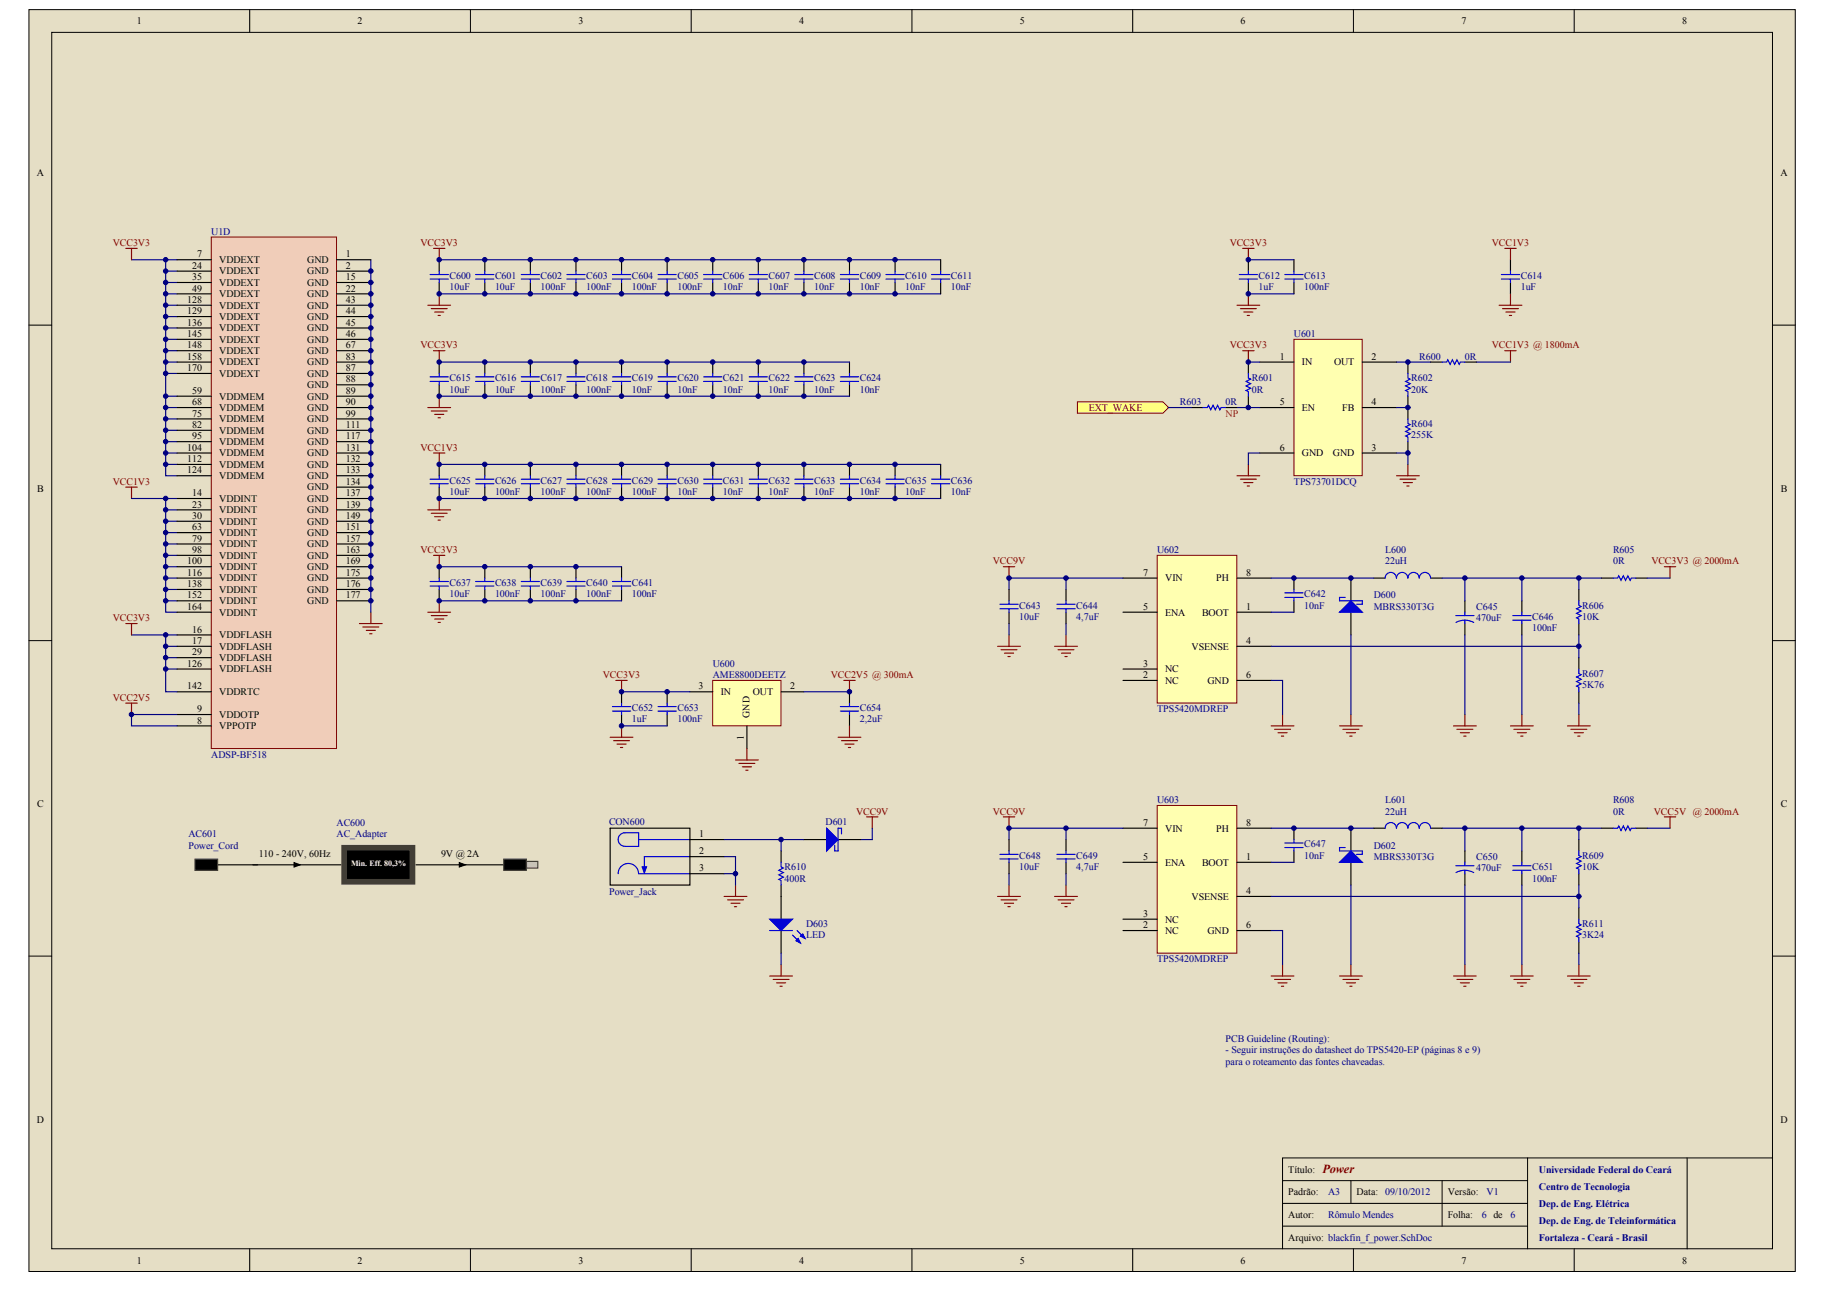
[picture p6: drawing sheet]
<svg xmlns="http://www.w3.org/2000/svg" width="287mm" height="202mm" viewBox="0 0 287 202" stroke-linecap="round" stroke-linejoin="round" font-family="sans-serif">
<defs><g id="words">
<text font-size="1.9" fill="#800000" x="207.5" y="183.9">Power</text>
<g font-size="1.6">
<text x="21.5" y="3.8">1</text>
<text x="56.1" y="3.8">2</text>
<text x="90.7" y="3.8">3</text>
<text x="125.4" y="3.8">4</text>
<text x="160" y="3.8">5</text>
<text x="194.6" y="3.8">6</text>
<text x="229.3" y="3.8">7</text>
<text x="263.9" y="3.8">8</text>
<text x="5.8" y="27.6">A</text>
<text x="279.3" y="27.6">A</text>
<text x="30.9" y="40.4">7</text>
<text x="34.4" y="41.3">VDDEXT</text>
<text x="48.2" y="41.3">GND</text>
<text x="54.2" y="40.4">1</text>
<text x="29.4" y="47.5">128</text>
<text x="30.2" y="42.2">24</text>
<text x="30.2" y="43.9">35</text>
<text x="30.2" y="45.7">49</text>
<text x="34.4" y="43">VDDEXT</text>
<text x="34.4" y="44.8">VDDEXT</text>
<text x="34.4" y="46.6">VDDEXT</text>
<text x="48.2" y="43">GND</text>
<text x="48.2" y="44.8">GND</text>
<text x="48.2" y="46.6">GND</text>
<text x="54.2" y="42.2">2</text>
<text x="54.2" y="43.9">15</text>
<text x="54.2" y="45.7">22</text>
<text x="54.2" y="47.5">43</text>
<text x="29.4" y="49.3">129</text>
<text x="29.4" y="51.1">136</text>
<text x="29.4" y="52.8">145</text>
<text x="34.4" y="48.4">VDDEXT</text>
<text x="34.4" y="50.2">VDDEXT</text>
<text x="34.4" y="52">VDDEXT</text>
<text x="34.4" y="53.7">VDDEXT</text>
<text x="48.2" y="48.4">GND</text>
<text x="48.2" y="50.2">GND</text>
<text x="48.2" y="52">GND</text>
<text x="48.2" y="53.7">GND</text>
<text x="54.2" y="49.3">44</text>
<text x="54.2" y="51.1">45</text>
<text x="54.2" y="52.8">46</text>
<text x="29.4" y="54.6">148</text>
<text x="29.4" y="56.4">158</text>
<text x="29.4" y="58.2">170</text>
<text x="34.4" y="55.5">VDDEXT</text>
<text x="34.4" y="57.3">VDDEXT</text>
<text x="34.4" y="59.1">VDDEXT</text>
<text x="48.2" y="55.5">GND</text>
<text x="48.2" y="57.3">GND</text>
<text x="48.2" y="59.1">GND</text>
<text x="54.2" y="54.6">67</text>
<text x="54.2" y="56.4">83</text>
<text x="54.2" y="58.2">87</text>
<text x="54.2" y="60">88</text>
<text x="200.8" y="56.4">1</text>
<text x="204.3" y="57.3">IN</text>
<text x="209.3" y="57.3">OUT</text>
<text x="215.2" y="56.4">2</text>
<text x="30.2" y="61.8">59</text>
<text x="30.2" y="63.5">68</text>
<text x="30.2" y="65.3">75</text>
<text x="34.4" y="62.7">VDDMEM</text>
<text x="34.4" y="64.4">VDDMEM</text>
<text x="48.2" y="60.9">GND</text>
<text x="48.2" y="62.7">GND</text>
<text x="48.2" y="64.4">GND</text>
<text x="54.2" y="61.8">89</text>
<text x="54.2" y="63.5">90</text>
<text x="54.2" y="65.3">99</text>
<text x="200.8" y="63.5">5</text>
<text x="204.3" y="64.4">EN</text>
<text x="210.6" y="64.4">FB</text>
<text x="215.2" y="63.5">4</text>
<text x="29.4" y="70.7">104</text>
<text x="30.2" y="67.1">82</text>
<text x="30.2" y="68.9">95</text>
<text x="34.4" y="66.2">VDDMEM</text>
<text x="34.4" y="68">VDDMEM</text>
<text x="34.4" y="69.8">VDDMEM</text>
<text x="34.4" y="71.6">VDDMEM</text>
<text x="48.2" y="66.2">GND</text>
<text x="48.2" y="68">GND</text>
<text x="48.2" y="71.6">GND</text>
<text x="48.2" y="69.8">GND</text>
<text x="54.2" y="67.1">111</text>
<text x="54.2" y="70.7">131</text>
<text x="54.2" y="68.9">117</text>
<text x="200.8" y="70.7">6</text>
<text x="204.3" y="71.6">GND</text>
<text x="209.1" y="71.6">GND</text>
<text x="215.2" y="70.7">3</text>
<text x="5.8" y="77.1">B</text>
<text x="29.4" y="72.5">112</text>
<text x="29.4" y="74.2">124</text>
<text x="30.2" y="77.8">14</text>
<text x="34.4" y="73.4">VDDMEM</text>
<text x="34.4" y="75.1">VDDMEM</text>
<text x="48.2" y="73.4">GND</text>
<text x="48.2" y="75.1">GND</text>
<text x="48.2" y="76.9">GND</text>
<text x="54.2" y="72.5">132</text>
<text x="54.2" y="74.2">133</text>
<text x="54.2" y="76">134</text>
<text x="54.2" y="77.8">137</text>
<text x="279.4" y="77.1">B</text>
<text x="30.2" y="79.6">23</text>
<text x="30.2" y="81.4">30</text>
<text x="30.2" y="83.2">63</text>
<text x="34.4" y="78.7">VDDINT</text>
<text x="34.4" y="80.5">VDDINT</text>
<text x="34.4" y="82.3">VDDINT</text>
<text x="48.2" y="78.7">GND</text>
<text x="48.2" y="80.5">GND</text>
<text x="48.2" y="82.3">GND</text>
<text x="54.2" y="79.6">139</text>
<text x="54.2" y="81.4">149</text>
<text x="54.2" y="83.2">151</text>
<text x="29.4" y="88.5">100</text>
<text x="30.2" y="84.9">79</text>
<text x="30.2" y="86.7">98</text>
<text x="34.4" y="84">VDDINT</text>
<text x="34.4" y="85.8">VDDINT</text>
<text x="34.4" y="87.6">VDDINT</text>
<text x="34.4" y="89.4">VDDINT</text>
<text x="48.2" y="84">GND</text>
<text x="48.2" y="85.8">GND</text>
<text x="48.2" y="87.6">GND</text>
<text x="48.2" y="89.4">GND</text>
<text x="54.2" y="84.9">157</text>
<text x="54.2" y="86.7">163</text>
<text x="54.2" y="88.5">169</text>
<text x="29.4" y="90.3">116</text>
<text x="29.4" y="92.1">138</text>
<text x="29.4" y="93.9">152</text>
<text x="29.4" y="95.6">164</text>
<text x="34.4" y="91.2">VDDINT</text>
<text x="34.4" y="93">VDDINT</text>
<text x="34.4" y="94.7">VDDINT</text>
<text x="48.2" y="91.2">GND</text>
<text x="48.2" y="93">GND</text>
<text x="48.2" y="94.7">GND</text>
<text x="54.2" y="90.3">175</text>
<text x="54.2" y="92.1">176</text>
<text x="54.2" y="93.9">177</text>
<text x="179.3" y="90.3">7</text>
<text x="179.3" y="95.6">5</text>
<text x="182.8" y="91.2">VIN</text>
<text x="190.8" y="91.2">PH</text>
<text x="195.5" y="95.6">1</text>
<text x="195.5" y="90.3">8</text>
<text x="30.2" y="99.2">16</text>
<text x="30.2" y="101">17</text>
<text x="34.4" y="96.5">VDDINT</text>
<text x="34.4" y="100.1">VDDFLASH</text>
<text x="34.4" y="101.9">VDDFLASH</text>
<text x="182.8" y="96.5">ENA</text>
<text x="187" y="101.9">VSENSE</text>
<text x="188.6" y="96.5">BOOT</text>
<text x="195.5" y="101">4</text>
<text x="29.4" y="104.6">126</text>
<text x="30.2" y="102.8">29</text>
<text x="34.4" y="103.7">VDDFLASH</text>
<text x="34.4" y="105.4">VDDFLASH</text>
<text x="179.3" y="104.6">3</text>
<text x="179.3" y="106.3">2</text>
<text x="182.8" y="105.4">NC</text>
<text x="182.8" y="107.2">NC</text>
<text x="189.5" y="107.2">GND</text>
<text x="195.5" y="106.3">6</text>
<text x="29.4" y="108.1">142</text>
<text x="30.9" y="113.5">8</text>
<text x="30.9" y="111.7">9</text>
<text x="34.4" y="109">VDDRTC</text>
<text x="34.4" y="112.6">VDDOTP</text>
<text x="109.6" y="108.1">3</text>
<text x="113.1" y="109">IN</text>
<text x="117.6" y="112.6" transform="rotate(-90 117.6 112.6)">GND</text>
<text x="118.1" y="109">OUT</text>
<text x="124" y="108.1">2</text>
<text x="34.4" y="114.4">VPPOTP</text>
<text x="116.7" y="116.1" transform="rotate(-90 116.7 116.1)">1</text>
<text x="5.8" y="126.6">C</text>
<text x="109.7" y="131.3">1</text>
<text x="179.3" y="129.5">7</text>
<text x="182.8" y="130.4">VIN</text>
<text x="190.8" y="130.4">PH</text>
<text x="195.5" y="129.5">8</text>
<text x="279.4" y="126.6">C</text>
<text x="40.6" y="134.4">110 - 240V, 60Hz</text>
<text x="69.2" y="134.4">9V @ 2A</text>
<text x="109.7" y="134">2</text>
<text x="109.7" y="136.6">3</text>
<text x="179.3" y="134.9">5</text>
<text x="182.8" y="135.8">ENA</text>
<text x="188.6" y="135.8">BOOT</text>
<text x="195.5" y="134.9">1</text>
<text x="179.3" y="143.8">3</text>
<text x="187" y="141.1">VSENSE</text>
<text x="195.5" y="140.2">4</text>
<text x="179.3" y="145.6">2</text>
<text x="182.8" y="144.7">NC</text>
<text x="182.8" y="146.5">NC</text>
<text x="189.5" y="146.5">GND</text>
<text x="195.5" y="145.6">6</text>
<text x="5.8" y="176.1">D</text>
<text x="279.3" y="176.1">D</text>
<text x="202.1" y="183.9">Título:</text>
<text x="202.1" y="187.5">Padrão:</text>
<text x="202.1" y="191">Autor:</text>
<text x="212.9" y="187.5">Data: 09/10/2012</text>
<text x="227.2" y="187.5">Versão:</text>
<text x="227.2" y="191">Folha:</text>
<text x="202.1" y="194.6">Arquivo: blackfin_f_power.SchDoc</text>
<text x="21.5" y="198.2">1</text>
<text x="56.1" y="198.2">2</text>
<text x="90.7" y="198.2">3</text>
<text x="125.4" y="198.2">4</text>
<text x="160" y="198.2">5</text>
<text x="194.6" y="198.2">6</text>
<text x="229.3" y="198.2">7</text>
<text x="263.9" y="198.2">8</text>
</g>
<g font-size="1.6" fill="#800000">
<text x="17.7" y="38.6">VCC3V3</text>
<text x="66" y="38.6">VCC3V3</text>
<text x="192.9" y="38.6">VCC3V3</text>
<text x="234.1" y="38.6">VCC1V3</text>
<text x="66" y="54.6">VCC3V3</text>
<text x="192.9" y="54.6">VCC3V3</text>
<text x="234.1" y="54.6">VCC1V3 @ 1800mA</text>
<text x="170.8" y="64.4">EXT_WAKE</text>
<text x="66" y="70.7">VCC1V3</text>
<text x="17.7" y="76">VCC1V3</text>
<text x="66" y="86.7">VCC3V3</text>
<text x="155.8" y="88.5">VCC9V</text>
<text x="259.1" y="88.5">VCC3V3 @ 2000mA</text>
<text x="17.7" y="97.4">VCC3V3</text>
<text x="94.6" y="106.3">VCC3V3</text>
<text x="130.3" y="106.3">VCC2V5 @ 300mA</text>
<text x="17.7" y="109.9">VCC2V5</text>
<text x="134.3" y="127.7">VCC9V</text>
<text x="155.8" y="127.7">VCC9V</text>
<text x="259.5" y="127.7">VCC5V @ 2000mA</text>
</g>
<g font-size="1.6" fill="#000080">
<text x="33.1" y="36.8">U1D</text>
<text x="70.5" y="43.8">C600</text>
<text x="70.5" y="45.5">10uF</text>
<text x="77.7" y="43.8">C601</text>
<text x="77.7" y="45.5">10uF</text>
<text x="84.8" y="43.8">C602</text>
<text x="84.8" y="45.5">100nF</text>
<text x="92" y="43.8">C603</text>
<text x="92" y="45.5">100nF</text>
<text x="99.1" y="43.8">C604</text>
<text x="99.1" y="45.5">100nF</text>
<text x="106.3" y="43.8">C605</text>
<text x="106.3" y="45.5">100nF</text>
<text x="113.4" y="43.8">C606</text>
<text x="113.4" y="45.5">10nF</text>
<text x="120.6" y="43.8">C607</text>
<text x="120.6" y="45.5">10nF</text>
<text x="127.7" y="43.8">C608</text>
<text x="127.7" y="45.5">10nF</text>
<text x="134.9" y="43.8">C609</text>
<text x="134.9" y="45.5">10nF</text>
<text x="142" y="43.8">C610</text>
<text x="142" y="45.5">10nF</text>
<text x="149.2" y="43.8">C611</text>
<text x="149.2" y="45.5">10nF</text>
<text x="197.5" y="43.8">C612</text>
<text x="197.5" y="45.5">1uF</text>
<text x="204.6" y="43.8">C613</text>
<text x="204.6" y="45.5">100nF</text>
<text x="238.6" y="43.8">C614</text>
<text x="238.6" y="45.5">1uF</text>
<text x="203" y="52.8">U601</text>
<text x="70.5" y="59.8">C615</text>
<text x="77.7" y="59.8">C616</text>
<text x="84.8" y="59.8">C617</text>
<text x="92" y="59.8">C618</text>
<text x="99.1" y="59.8">C619</text>
<text x="106.3" y="59.8">C620</text>
<text x="113.4" y="59.8">C621</text>
<text x="120.6" y="59.8">C622</text>
<text x="127.7" y="59.8">C623</text>
<text x="134.9" y="59.8">C624</text>
<text x="196.4" y="59.8">R601</text>
<text x="221.4" y="59.8">R602</text>
<text x="222.7" y="56.4">R600</text>
<text x="229.8" y="56.4">0R</text>
<text x="70.5" y="61.6">10uF</text>
<text x="77.7" y="61.6">10uF</text>
<text x="84.8" y="61.6">100nF</text>
<text x="92" y="61.6">100nF</text>
<text x="99.1" y="61.6">10nF</text>
<text x="106.3" y="61.6">10nF</text>
<text x="113.4" y="61.6">10nF</text>
<text x="120.6" y="61.6">10nF</text>
<text x="127.7" y="61.6">10nF</text>
<text x="134.9" y="61.6">10nF</text>
<text x="185.1" y="63.5">R603</text>
<text x="192.3" y="63.5">0R</text>
<text x="196.4" y="61.6">0R</text>
<text x="221.4" y="61.6">20K</text>
<text x="221.4" y="66.9">R604</text>
<text x="221.4" y="68.7">255K</text>
<text x="70.5" y="75.8">C625</text>
<text x="70.5" y="77.6">10uF</text>
<text x="77.7" y="75.8">C626</text>
<text x="77.7" y="77.6">100nF</text>
<text x="84.8" y="75.8">C627</text>
<text x="84.8" y="77.6">100nF</text>
<text x="92" y="75.8">C628</text>
<text x="92" y="77.6">100nF</text>
<text x="99.1" y="75.8">C629</text>
<text x="99.1" y="77.6">100nF</text>
<text x="106.3" y="75.8">C630</text>
<text x="106.3" y="77.6">10nF</text>
<text x="113.4" y="75.8">C631</text>
<text x="113.4" y="77.6">10nF</text>
<text x="120.6" y="75.8">C632</text>
<text x="120.6" y="77.6">10nF</text>
<text x="127.7" y="75.8">C633</text>
<text x="127.7" y="77.6">10nF</text>
<text x="134.9" y="75.8">C634</text>
<text x="134.9" y="77.6">10nF</text>
<text x="142" y="75.8">C635</text>
<text x="142" y="77.6">10nF</text>
<text x="149.2" y="75.8">C636</text>
<text x="149.2" y="77.6">10nF</text>
<text x="203" y="76">TPS73701DCQ</text>
<text x="181.6" y="86.7">U602</text>
<text x="217.3" y="86.7">L600</text>
<text x="217.3" y="88.5">22uH</text>
<text x="253.1" y="86.7">R605</text>
<text x="253.1" y="88.5">0R</text>
<text x="70.5" y="91.9">C637</text>
<text x="70.5" y="93.7">10uF</text>
<text x="77.7" y="91.9">C638</text>
<text x="77.7" y="93.7">100nF</text>
<text x="84.8" y="91.9">C639</text>
<text x="84.8" y="93.7">100nF</text>
<text x="92" y="91.9">C640</text>
<text x="92" y="93.7">100nF</text>
<text x="99.1" y="91.9">C641</text>
<text x="99.1" y="93.7">100nF</text>
<text x="159.9" y="95.5">C643</text>
<text x="168.9" y="95.5">C644</text>
<text x="204.6" y="93.7">C642</text>
<text x="204.6" y="95.5">10nF</text>
<text x="215.5" y="93.9">D600</text>
<text x="215.5" y="95.6">MBRS330T3G</text>
<text x="231.6" y="95.6">C645</text>
<text x="248.3" y="95.5">R606</text>
<text x="159.9" y="97.2">10uF</text>
<text x="168.9" y="97.2">4,7uF</text>
<text x="231.6" y="97.4">470uF</text>
<text x="240.4" y="97.2">C646</text>
<text x="240.4" y="99">100nF</text>
<text x="248.3" y="97.2">10K</text>
<text x="111.8" y="104.6">U600</text>
<text x="111.8" y="106.3">AME8800DEETZ</text>
<text x="248.3" y="106.2">R607</text>
<text x="248.3" y="107.9">5K76</text>
<text x="99.1" y="111.5">C652</text>
<text x="99.1" y="113.3">1uF</text>
<text x="106.3" y="111.5">C653</text>
<text x="106.3" y="113.3">100nF</text>
<text x="134.9" y="111.5">C654</text>
<text x="134.9" y="113.3">2,2uF</text>
<text x="181.6" y="111.7">TPS5420MDREP</text>
<text x="33.1" y="118.8">ADSP-BF518</text>
<text x="181.6" y="125.9">U603</text>
<text x="217.3" y="125.9">L601</text>
<text x="253.1" y="125.9">R608</text>
<text x="29.6" y="131.3">AC601</text>
<text x="52.8" y="129.5">AC600</text>
<text x="52.8" y="131.3">AC_Adapter</text>
<text x="95.6" y="129.3">CON600</text>
<text x="129.5" y="129.3">D601</text>
<text x="217.3" y="127.7">22uH</text>
<text x="253.1" y="127.7">0R</text>
<text x="29.6" y="133.1">Power_Cord</text>
<text x="123.1" y="136.5">R610</text>
<text x="159.9" y="134.7">C648</text>
<text x="159.9" y="136.5">10uF</text>
<text x="168.9" y="134.7">C649</text>
<text x="168.9" y="136.5">4,7uF</text>
<text x="204.6" y="132.9">C647</text>
<text x="204.6" y="134.7">10nF</text>
<text x="215.5" y="133.1">D602</text>
<text x="215.5" y="134.9">MBRS330T3G</text>
<text x="231.6" y="134.9">C650</text>
<text x="231.6" y="136.6">470uF</text>
<text x="240.4" y="136.5">C651</text>
<text x="248.3" y="134.7">R609</text>
<text x="248.3" y="136.5">10K</text>
<text x="95.6" y="140.4">Power_Jack</text>
<text x="123.1" y="138.3">400R</text>
<text x="240.4" y="138.3">100nF</text>
<text x="126.5" y="145.4">D603</text>
<text x="126.5" y="147.2">LED</text>
<text x="248.3" y="145.4">R611</text>
<text x="248.3" y="147.2">3K24</text>
<text x="181.6" y="150.9">TPS5420MDREP</text>
<text x="192.3" y="163.4">PCB Guideline (Routing):</text>
<text x="192.3" y="165.2">- Seguir instruções do datasheet do TPS5420-EP (páginas 8 e 9)</text>
<text x="192.3" y="167">para o roteamento das fontes chaveadas.</text>
<text x="241.5" y="183.9">Universidade Federal do Ceará</text>
<text x="208.4" y="187.5">A3</text>
<text x="208.4" y="191">Rômulo Mendes</text>
<text x="232.5" y="191">6 de</text>
<text x="233.2" y="187.5">V1</text>
<text x="237" y="191">6</text>
<text x="241.5" y="186.6">Centro de Tecnologia</text>
<text x="241.5" y="189.3">Dep. de Eng. Elétrica</text>
<text x="241.5" y="191.9">Dep. de Eng. de Teleinformática</text>
<text x="241.5" y="194.6">Fortaleza - Ceará - Brasil</text>
</g>
<text font-size="1.6" fill="#f00" x="192.3" y="65.3">NP</text>
<text font-size="1.3" fill="#fff" x="55.1" y="135.9">Min. Eff. 80,3%</text>
</g></defs>
<g fill="#e5dec5" stroke="#000" stroke-width=".16">
<path d="M4.5 1.5h277.2v197.9h-277.2z"/>
<path d="M8.1 5.1h270v190.7h-270z"/>
</g>
<g fill="none" stroke="#000" stroke-width=".16">
<path d="M39.2 1.5v3.6M73.8 1.5v3.6M108.4 1.5v3.6M143.1 1.5v3.6M177.7 1.5v3.6M212.4 1.5v3.6M247 1.5v3.6M4.5 51h3.6M278.1 51h3.6M4.5 100.5h3.6M278.1 100.5h3.6M4.5 149.9h3.6"/>
<path d="M278.1 149.9h3.6M39.2 195.8v3.6M73.8 195.8v3.6M108.4 195.8v3.6M143.1 195.8v3.6M177.7 195.8v3.6M201.2 185.2h38.5M201.2 192.3h38.5M201.2 188.7h38.5M212 185.2v3.5M212.4 195.8v3.6M226.3 185.2v7.1"/>
<path d="M239.7 181.6v14.2M247 195.8v3.6M264.7 181.6v14.2M278.1 181.6h-76.9v14.2"/>
</g>
<path d="M56.4 97.8h3.6M56.9 98.3h2.5M57.5 98.9h1.4M58 99.4h.4M58.2 96v1.8" fill="none" stroke="#800000" stroke-width=".18"/>
<path d="M58.2 40.7v55.3" fill="none" stroke="#000080" stroke-width=".18"/>
<path d="M169 63h13.5l.8 .9-.8 .9h-13.5z" fill-rule="evenodd" fill="#ffff80" stroke="#800000" stroke-width=".16"/>
<g fill="none" stroke="#000080" stroke-width=".18">
<path d="M20.6 40.7h5.4v17.9h1.8M26 56.8h1.8M26 55h1.8M26 53.2h1.8M26 51.4h1.8M26 40.7h1.8M26 42.5h1.8M26 44.3h1.8M26 46.1h1.8M26 47.9h1.8M26 49.6h1.8M26 58.6v3.5"/>
<path d="M68.9 56.8h64.4M68.9 40.7h78.7M68.9 46.1h78.7M20.6 78.2h5.4M26 80h1.8M26 72.8h1.8M26 71h1.8M26 69.3h1.8M26 67.5h1.8M26 65.7h1.8M26 63.9h1.8M27.8 78.2h-1.8v17.8h1.8"/>
<path d="M27.8 62.1h-1.8v12.5h1.8M68.9 78.2h78.7M68.9 72.8h78.7M68.9 62.1h64.4M20.6 99.6h5.4M26 94.2h1.8M26 92.4h1.8M26 90.7h1.8M26 88.9h1.8M26 87.1h1.8M26 85.3h1.8M26 83.5h1.8"/>
<path d="M26 81.7h1.8M27.8 99.6h-1.8v5.3h1.8M68.9 94.2h28.6M68.9 88.9h28.6M26 103.1h1.8M26 101.4h1.8"/>
</g>
<g fill="none" stroke="#000" stroke-width=".18">
<path d="M68.9 40.7v1.8M68.9 44.3v1.8M68.9 56.8v1.8M76.1 40.7v1.8M76.1 44.3v1.8M76.1 56.8v1.8M83.2 40.7v1.8M83.2 44.3v1.8M83.2 56.8v1.8M90.4 40.7v1.8M90.4 44.3v1.8M90.4 56.8v1.8"/>
<path d="M97.5 40.7v1.8M97.5 44.3v1.8M97.5 56.8v1.8M104.7 40.7v1.8M104.7 44.3v1.8M104.7 56.8v1.8M111.8 40.7v1.8M111.8 44.3v1.8M111.8 56.8v1.8M119 40.7v1.8M119 44.3v1.8M119 56.8v1.8"/>
<path d="M126.1 40.7v1.8M126.1 44.3v1.8M126.1 56.8v1.8M133.3 40.7v1.8M133.3 44.3v1.8M133.3 56.8v1.8M140.4 40.7v1.8M140.4 44.3v1.8M147.6 40.7v1.8M147.6 44.3v1.8M68.9 60.3v1.8M68.9 72.8v1.8"/>
<path d="M68.9 76.4v1.8M76.1 60.3v1.8M76.1 72.8v1.8M76.1 76.4v1.8M83.2 60.3v1.8M83.2 72.8v1.8M83.2 76.4v1.8M90.4 60.3v1.8M90.4 72.8v1.8M90.4 76.4v1.8M97.5 60.3v1.8M97.5 72.8v1.8"/>
<path d="M97.5 76.4v1.8M104.7 60.3v1.8M104.7 72.8v1.8M104.7 76.4v1.8M111.8 60.3v1.8M111.8 72.8v1.8M111.8 76.4v1.8M119 60.3v1.8M119 72.8v1.8M119 76.4v1.8M126.1 60.3v1.8M126.1 72.8v1.8"/>
<path d="M126.1 76.4v1.8M133.3 60.3v1.8M133.3 72.8v1.8M133.3 76.4v1.8M140.4 72.8v1.8M140.4 76.4v1.8M147.6 72.8v1.8M147.6 76.4v1.8M68.9 88.9v1.8M68.9 92.4v1.8M76.1 88.9v1.8M76.1 92.4v1.8"/>
<path d="M83.2 88.9v1.8M83.2 92.4v1.8M90.4 88.9v1.8M90.4 92.4v1.8M97.5 88.9v1.8M97.5 92.4v1.8"/>
</g>
<g fill="none" stroke="#00f" stroke-width=".18">
<path d="M67.5 43.1h2.8M67.5 43.8h2.8M67.5 59.1h2.8M67.5 59.8h2.8M68.9 42.5v.6M68.9 43.8v.5M68.9 58.6v.5M68.9 59.8v.5M74.6 43.1h2.9M74.6 43.8h2.9M74.6 59.1h2.9M74.6 59.8h2.9"/>
<path d="M76.1 42.5v.6M76.1 43.8v.5M76.1 58.6v.5M76.1 59.8v.5M81.8 43.1h2.8M81.8 43.8h2.8M81.8 59.1h2.8M81.8 59.8h2.8M83.2 42.5v.6M83.2 43.8v.5M83.2 58.6v.5M83.2 59.8v.5"/>
<path d="M88.9 43.1h2.9M88.9 43.8h2.9M88.9 59.1h2.9M88.9 59.8h2.9M90.4 42.5v.6M90.4 43.8v.5M90.4 58.6v.5M90.4 59.8v.5M96.1 43.1h2.9M96.1 43.8h2.9M96.1 59.1h2.9M96.1 59.8h2.9"/>
<path d="M97.5 42.5v.6M97.5 43.8v.5M97.5 58.6v.5M97.5 59.8v.5M103.2 43.1h2.9M103.2 43.8h2.9M103.2 59.1h2.9M103.2 59.8h2.9M104.7 42.5v.6M104.7 43.8v.5M104.7 58.6v.5M104.7 59.8v.5"/>
<path d="M110.4 43.1h2.9M110.4 43.8h2.9M110.4 59.1h2.9M110.4 59.8h2.9M111.8 42.5v.6M111.8 43.8v.5M111.8 58.6v.5M111.8 59.8v.5M117.5 43.1h2.9M117.5 43.8h2.9M117.5 59.1h2.9M117.5 59.8h2.9"/>
<path d="M119 42.5v.6M119 43.8v.5M119 58.6v.5M119 59.8v.5M124.7 43.1h2.9M124.7 43.8h2.9M124.7 59.1h2.9M124.7 59.8h2.9M126.1 42.5v.6M126.1 43.8v.5M126.1 58.6v.5M126.1 59.8v.5"/>
<path d="M131.9 43.1h2.8M131.9 43.8h2.8M131.9 59.1h2.8M131.9 59.8h2.8M133.3 42.5v.6M133.3 43.8v.5M133.3 58.6v.5M133.3 59.8v.5M139 43.1h2.9M139 43.8h2.9M140.4 42.5v.6M140.4 43.8v.5"/>
<path d="M146.2 43.1h2.8M146.2 43.8h2.8M147.6 42.5v.6M147.6 43.8v.5M67.5 75.1h2.8M67.5 75.9h2.8M68.9 74.6v.5M68.9 75.9v.5M74.6 75.1h2.9M74.6 75.9h2.9M76.1 74.6v.5M76.1 75.9v.5"/>
<path d="M81.8 75.1h2.8M81.8 75.9h2.8M83.2 74.6v.5M83.2 75.9v.5M88.9 75.1h2.9M88.9 75.9h2.9M90.4 74.6v.5M90.4 75.9v.5M96.1 75.1h2.9M96.1 75.9h2.9M97.5 74.6v.5M97.5 75.9v.5"/>
<path d="M103.2 75.1h2.9M103.2 75.9h2.9M104.7 74.6v.5M104.7 75.9v.5M110.4 75.1h2.9M110.4 75.9h2.9M111.8 74.6v.5M111.8 75.9v.5M117.5 75.1h2.9M117.5 75.9h2.9M119 74.6v.5M119 75.9v.5"/>
<path d="M124.7 75.1h2.9M124.7 75.9h2.9M126.1 74.6v.5M126.1 75.9v.5M131.9 75.1h2.8M131.9 75.9h2.8M133.3 74.6v.5M133.3 75.9v.5M139 75.1h2.9M139 75.9h2.9M140.4 74.6v.5M140.4 75.9v.5"/>
<path d="M146.2 75.1h2.8M146.2 75.9h2.8M147.6 74.6v.5M147.6 75.9v.5M67.5 91.2h2.8M67.5 91.9h2.8M68.9 90.7v.5M68.9 91.9v.5M74.6 91.2h2.9M74.6 91.9h2.9M76.1 90.7v.5M76.1 91.9v.5"/>
<path d="M81.8 91.2h2.8M81.8 91.9h2.8M83.2 90.7v.5M83.2 91.9v.5M88.9 91.2h2.9M88.9 91.9h2.9M90.4 90.7v.5M90.4 91.9v.5M96.1 91.2h2.9M96.1 91.9h2.9M97.5 90.7v.5M97.5 91.9v.5"/>
</g>
<g fill="none" stroke="#800000" stroke-width=".18">
<path d="M19.7 39h1.8M20.6 39v1.7M68 39h1.8M68.9 39v1.7M67.1 47.9h3.6M67.7 48.4h2.5M68 55h1.8M68.2 48.9h1.4M68.7 49.5h.4M68.9 46.1v1.8M68.9 55v1.8M19.7 76.4h1.8"/>
<path d="M20.6 76.4v1.8M67.1 63.9h3.6M67.1 80h3.6M67.7 64.4h2.5M68 71h1.8M68.2 65h1.4M68.7 65.5h.4M68.9 62.1v1.8M68.9 71v1.8M68.9 78.2v1.8M19.7 97.8h1.8M20.6 97.8v1.8"/>
<path d="M67.1 96h3.6M67.7 80.5h2.5M67.7 96.5h2.5M68 87.1h1.8M68.2 81h1.4M68.2 97.1h1.4M68.7 81.6h.4M68.7 97.6h.4M68.9 87.1v1.8M68.9 94.2v1.8"/>
</g>
<path d="M203 53.2h10.7v21.4h-10.7z" fill="#ffffb0" stroke="#800000" stroke-width=".16"/>
<g fill="none" stroke="#000" stroke-width=".18">
<path d="M195.9 40.7v1.8M195.9 44.3v1.8M195.9 56.8v1.8M197.7 56.8h5.3M203 40.7v1.8M203 44.3v1.8M213.7 56.8h5.4M220.9 56.8v1.8M224.5 56.8h1.8M229.8 56.8h1.8M237 40.7v1.8M237 44.3v1.8"/>
<path d="M186.9 63.9h1.8M192.3 63.9h1.8M195.9 62.1v1.8M197.7 71h5.3M197.7 63.9h5.3M213.7 71h5.4M213.7 63.9h5.4M220.9 62.1v3.6M220.9 69.3v1.7M39.7 135.6h13.8M65.3 135.6h13.7"/>
</g>
<g fill="none" stroke="#00f" stroke-width=".18">
<path d="M194.4 43.1h2.9M194.4 43.8h2.9M195.9 58.6v.7l.3 .2-.7 .3 .7 .4-.7 .3 .7 .4-.7 .3 .4 .2v.7M195.9 42.5v.6M195.9 43.8v.5M201.6 43.1h2.8M201.6 43.8h2.8M203 42.5v.6M203 43.8v.5M220.9 58.6v.7l.4 .2-.8 .3 .8 .4-.8 .3 .8 .4-.8 .3 .4 .2v.7M226.3 56.8h.7l.2-.4 .3 .7 .4-.7 .3 .7 .4-.7 .3 .7 .2-.3h.7M235.6 43.1h2.8"/>
<path d="M235.6 43.8h2.8M237 42.5v.6M237 43.8v.5M188.7 63.9h.7l.2-.3 .4 .7 .3-.7 .4 .7 .3-.7 .4 .7 .2-.4h.7M220.9 65.7v.7l.4 .2-.8 .3 .8 .4-.8 .4 .8 .3-.8 .4 .4 .1v.8"/>
</g>
<path d="M195.9 56.8h1.8M195.9 46.1h7.1M195.9 40.7h7.1M219.1 56.8h5.4M231.6 56.8h5.4M183.3 63.9h3.6M194.1 63.9h3.6M197.7 71h-1.8v1.8M219.1 71h1.8v1.8M219.1 63.9h1.8" fill="none" stroke="#000080" stroke-width=".18"/>
<g fill="none" stroke="#800000" stroke-width=".18">
<path d="M195 39h1.8M195.9 39v1.7M236.1 39h1.8M237 39v1.7M194.1 47.9h3.6M194.6 48.4h2.5M195 55h1.8M195.1 48.9h1.5M195.7 49.5h.3M195.9 46.1v1.8M195.9 55v1.8M235.2 47.9h3.6"/>
<path d="M235.7 48.4h2.5M236.1 55h1.8M236.3 48.9h1.4M236.8 49.5h.4M237 46.1v1.8M237 55v1.8M194.1 74.6h3.6M194.6 75.1h2.5M195.1 75.7h1.5M195.7 76.2h.3M195.9 72.8v1.8M219.1 74.6h3.6"/>
<path d="M219.6 75.1h2.5M220.2 75.7h1.4M220.7 76.2h.4M220.9 72.8v1.8"/>
</g>
<path d="M54 132.9h10.7v5.4h-10.7z" fill="#000" stroke="#443c3e" stroke-width=".89"/>
<path d="M46.1 135.3l1 .3-1 .4zM72.1 135.3l.9 .3-.9 .4z" fill="#000" stroke="#000" stroke-width=".16"/>
<path d="M79 134.7h3.6v1.8h-3.6z" fill="#000" stroke="#443c3e" stroke-width=".18"/>
<path d="M82.6 135.1h1.8v1h-1.8z" fill="#c8c3bb" stroke="#443c3e" stroke-width=".18"/>
<path d="M34.2 135.6h6.2" fill="none" stroke="#000" stroke-width=".18"/>
<path d="M30.6 134.7h3.6v1.8h-3.6z" fill="#000" stroke="#443c3e" stroke-width=".18"/>
<path d="M181.6 87.1h12.5v23.2h-12.5z" fill="#ffffb0" stroke="#800000" stroke-width=".16"/>
<g fill="none" stroke="#000" stroke-width=".18">
<path d="M158.3 92.4v1.8M158.3 96v1.8M167.3 92.4v1.8M167.3 96v1.8M176.2 90.7h5.4M176.2 96h5.4M194.1 90.7h5.3M194.1 96h5.3M203 90.7v1.7M203 94.2v1.8M212 90.7v3.5M212 96v3.6"/>
<path d="M215.5 90.7h1.8M224.5 90.7h1.8M229.8 94.2v1.8M229.8 97.8v1.8M247.7 92.4v1.8M247.7 97.8v1.8M251.3 90.7h1.8M256.7 90.7h1.7M176.2 104.9h5.4M176.2 106.7h5.4M194.1 106.7h5.3M194.1 101.4h5.3"/>
<path d="M247.7 103.1v1.8M247.7 108.5v1.8"/>
</g>
<g fill="none" stroke="#800000" stroke-width=".18">
<path d="M157.4 88.9h1.8M158.3 88.9v1.8M158.3 99.6v1.8M167.3 99.6v1.8M261.1 88.9h1.8M262 88.9v1.8M156.5 101.4h3.6M157.1 101.9h2.5M157.6 102.4h1.4M158.1 103h.4M165.5 101.4h3.5M166 101.9h2.5"/>
<path d="M166.5 102.4h1.5M167.1 103h.3M199.4 113.8h3.6M200 114.4h2.5M200.5 114.9h1.4M201 115.4h.4M201.2 112.1v1.7M210.2 113.8h3.5M210.7 114.4h2.5M211.2 114.9h1.5M211.8 115.4h.3M212 112.1v1.7"/>
<path d="M228 113.8h3.6M228.6 114.4h2.5M229.1 114.9h1.5M229.7 115.4h.3M229.8 112.1v1.7M245.9 113.8h3.6M246.5 114.4h2.5M247 114.9h1.4M247.5 115.4h.4M247.7 112.1v1.7"/>
</g>
<g fill="none" stroke="#000080" stroke-width=".18">
<path d="M158.3 97.8v1.8M167.3 90.7v1.7M167.3 97.8v1.8M176.2 90.7h-17.9v1.7M199.4 96h3.6M199.4 90.7h16.1M212 99.6v12.5M226.3 90.7h25M229.8 90.7v3.5M229.8 99.6v12.5M247.7 99.6v1.8h-48.3M247.7 90.7v1.7"/>
<path d="M258.4 90.7h3.6M199.4 106.7h1.8v5.4M247.7 101.4v1.7M247.7 110.3v1.8"/>
</g>
<path d="M210.2 96l1.8-1.8 1.7 1.8z" fill="#00f" stroke="#00f" stroke-width=".18"/>
<g fill="none" stroke="#00f" stroke-width=".18">
<path d="M156.9 94.8h2.8M156.9 95.5h2.8M158.3 94.2v.6M158.3 95.5v.5M165.8 94.8h2.9M165.8 95.5h2.9M167.3 94.2v.6M167.3 95.5v.5M201.6 93h2.8M201.6 93.7h2.8M203 92.4v.6M203 93.7v.5"/>
<path d="M211.1 93.7h-.9v.5h3.5v.6h-.8M220.9 90.7a.89 .89 0 0 0-.9-.9 .89 .89 0 0 0-.9 .9 .89 .89 0 0 0-.9-.9 .89 .89 0 0 0-.9 .9M224.5 90.7a.89 .89 0 0 0-.9-.9 .89 .89 0 0 0-.9 .9 .89 .89 0 0 0-.9-.9 .89 .89 0 0 0-.9 .9M228.4 96.5h2.9M229.8 97.3h.8l.6 .3M229.8 97.3h-.7l-.7 .3M229.8 96v.5M229.8 97.3v.5M247.7 94.2v.7l.4 .2-.7 .4 .7 .3-.7 .4 .7 .3-.7 .4 .3 .2v.7M253.1 90.7h.7l.2-.4 .3 .7 .4-.7 .3 .7 .4-.7 .4 .7 .1-.3h.8M247.7 104.9v.7l.4 .2-.7 .4 .7 .3-.7 .4 .7 .3-.7 .4 .3 .2v.7"/>
</g>
<path d="M181.6 126.3h12.5v23.2h-12.5z" fill="#ffffb0" stroke="#800000" stroke-width=".16"/>
<g fill="none" stroke="#000" stroke-width=".18">
<path d="M238.8 94.2v1.8M238.8 97.8v1.8M95.7 129.9h12.5v8.9h-12.5zM108.2 131.7h5.4M108.2 134.3h5.4M108.2 137h5.4M122.6 133.4v1.8M122.6 138.8v5.3M158.3 131.7v1.7M158.3 135.2v1.8M167.3 131.7v1.7M167.3 135.2v1.8"/>
<path d="M176.2 129.9h5.4M176.2 135.2h5.4M194.1 129.9h5.3M194.1 135.2h5.3M203 129.9v1.8M203 133.4v1.8M212 129.9v3.5M212 135.2v3.6M215.5 129.9h1.8M224.5 129.9h1.8M229.8 133.4v1.8M229.8 137v1.8"/>
<path d="M238.8 133.4v1.8M238.8 137v1.8M247.7 131.7v1.7M247.7 137v1.8M251.3 129.9h1.8M256.7 129.9h1.7M122.6 145.9v3.6M176.2 144.1h5.4M176.2 145.9h5.4M194.1 145.9h5.3M194.1 140.6h5.3M247.7 142.4v1.7"/>
<path d="M247.7 147.7v1.8"/>
</g>
<g fill="none" stroke="#800000" stroke-width=".18">
<path d="M237 113.8h3.6M237.5 114.4h2.5M238.1 114.9h1.4M238.6 115.4h.4M238.8 112.1v1.7M115.4 138.8v1.8M136 128.1h1.8M136.9 128.1v1.8M157.4 128.1h1.8M158.3 128.1v1.8M158.3 138.8v1.8M167.3 138.8v1.8"/>
<path d="M261.1 128.1h1.8M262 128.1v1.8M113.6 140.6h3.6M114.1 141.1h2.6M114.7 141.6h1.4M115.2 142.2h.4M120.8 153.1h3.5M121.3 153.6h2.5M121.8 154.1h1.5M122.4 154.7h.3M122.6 151.3v1.8M156.5 140.6h3.6"/>
<path d="M157.1 141.1h2.5M157.6 141.6h1.4M158.1 142.2h.4M165.5 140.6h3.5M166 141.1h2.5M166.5 141.6h1.5M167.1 142.2h.3M199.4 153.1h3.6M200 153.6h2.5M200.5 154.1h1.4M201 154.7h.4M201.2 151.3v1.8"/>
<path d="M210.2 153.1h3.5M210.7 153.6h2.5M211.2 154.1h1.5M211.8 154.7h.3M212 151.3v1.8M228 153.1h3.6M228.6 153.6h2.5M229.1 154.1h1.5M229.7 154.7h.3M229.8 151.3v1.8M237 153.1h3.6M237.5 153.6h2.5"/>
<path d="M238.1 154.1h1.4M238.6 154.7h.4M238.8 151.3v1.8M245.9 153.1h3.6M246.5 153.6h2.5M247 154.1h1.4M247.5 154.7h.4M247.7 151.3v1.8"/>
</g>
<g fill="none" stroke="#000080" stroke-width=".18">
<path d="M238.8 90.7v3.5M238.8 99.6v12.5M113.6 134.3h1.8v4.5M113.6 137h1.8M113.6 131.7h9M126.1 131.7h-3.5v1.7M158.3 137v1.8M167.3 129.9v1.8M167.3 137v1.8M176.2 129.9h-17.9v1.8M199.4 135.2h3.6M199.4 129.9h16.1"/>
<path d="M212 138.8v12.5M226.3 129.9h25M229.8 129.9v3.5M229.8 138.8v12.5M238.8 129.9v3.5M238.8 138.8v12.5M247.7 138.8v1.8h-48.3M247.7 129.9v1.8M258.4 129.9h3.6M122.6 149.5v1.8M199.4 145.9h1.8v5.4M247.7 140.6v1.8"/>
<path d="M247.7 149.5v1.8"/>
</g>
<g fill="#00f" stroke="#00f" stroke-width=".18">
<path d="M210.2 135.2l1.8-1.8 1.7 1.8z"/>
<path d="M120.8 144.1h3.5l-1.7 1.8z"/>
<path d="M124.9 147.5l.3-.3 .4 .7z"/>
<path d="M125.6 146.8l.4-.3 .3 .7z"/>
</g>
<g fill="none" stroke="#00f" stroke-width=".18">
<path d="M237.3 96.5h2.9M237.3 97.3h2.9M238.8 96v.5M238.8 97.3v.5M97.2 131l.5-.4h.4h2.1v2.1h-2.1a1.06 1.06 0 0 1-1-.6 1.06 1.06 0 0 1 .1-1.1zM100.2 137a1.6 1.6 0 0 0-1.6-1.6 1.6 1.6 0 0 0-1.6 1.6M100.2 137h8M100.2 131.7h8M108.2 134.3h-7.1v2.4M122.6 135.2v.7l.3 .2-.7 .4 .7 .3-.7 .4 .7 .3-.7 .4 .4 .2v.7M156.9 134h2.8M156.9 134.7h2.8"/>
<path d="M158.3 133.4v.6M158.3 134.7v.5M165.8 134h2.9M165.8 134.7h2.9M167.3 133.4v.6M167.3 134.7v.5M201.6 132.2h2.8M201.6 132.9h2.8M203 131.7v.5M203 132.9v.5M211.1 132.9h-.9v.5h3.5v.6h-.8M220.9 129.9a.89 .89 0 0 0-.9-.9 .89 .89 0 0 0-.9 .9 .89 .89 0 0 0-.9-.9 .89 .89 0 0 0-.9 .9"/>
<path d="M224.5 129.9a.89 .89 0 0 0-.9-.9 .89 .89 0 0 0-.9 .9 .89 .89 0 0 0-.9-.9 .89 .89 0 0 0-.9 .9M228.4 135.8h2.9M229.8 136.5l.8 .1 .6 .2M229.8 136.5l-.7 .1-.7 .2M229.8 135.2v.6M229.8 136.5v.5M237.3 135.8h2.9M237.3 136.5h2.9M238.8 135.2v.6M238.8 136.5v.5M247.7 133.4v.8l.4 .1-.7 .4 .7 .4-.7 .3 .7 .4-.7 .3 .3 .2v.7M253.1 129.9h.7l.2-.4 .3 .7 .4-.7 .3 .7 .4-.7 .4 .7 .1-.3h.8"/>
<path d="M120.8 145.9h3.5M124.3 146.6l1.3 1.3M125.1 145.9l1.2 1.3M247.7 144.1v.8l.4 .1-.7 .4 .7 .3-.7 .4 .7 .4-.7 .3 .3 .2v.7"/>
</g>
<path d="M100.7 135.9h.8l-.4 1z" fill="#00f" stroke="#00f" stroke-width=".16"/>
<path d="M33.1 37.2h19.7v80.2h-19.7z" fill="#f0cdb9" stroke="#800000" stroke-width=".16"/>
<g fill="none" stroke="#000" stroke-width=".18">
<path d="M27.8 40.7h5.3M27.8 42.5h5.3M27.8 44.3h5.3M27.8 46.1h5.3M27.8 47.9h5.3M27.8 49.6h5.3M27.8 51.4h5.3M27.8 53.2h5.3M27.8 55h5.3M27.8 56.8h5.3M27.8 58.6h5.3M52.8 40.7h5.4"/>
<path d="M52.8 42.5h5.4M52.8 44.3h5.4M52.8 46.1h5.4M52.8 47.9h5.4M52.8 49.6h5.4M52.8 51.4h5.4M52.8 53.2h5.4M52.8 55h5.4M52.8 56.8h5.4M52.8 58.6h5.4M27.8 62.1h5.3M27.8 63.9h5.3"/>
<path d="M27.8 65.7h5.3M27.8 67.5h5.3M27.8 71h5.3M27.8 72.8h5.3M27.8 74.6h5.3M27.8 78.2h5.3M27.8 80h5.3M27.8 69.3h5.3M52.8 60.3h5.4M52.8 62.1h5.4M52.8 63.9h5.4M52.8 65.7h5.4"/>
<path d="M52.8 67.5h5.4M52.8 71h5.4M52.8 72.8h5.4M52.8 74.6h5.4M52.8 76.4h5.4M52.8 78.2h5.4M52.8 80h5.4M52.8 69.3h5.4M27.8 81.7h5.3M27.8 83.5h5.3M27.8 85.3h5.3M27.8 87.1h5.3"/>
<path d="M27.8 88.9h5.3M27.8 90.7h5.3M27.8 92.4h5.3M27.8 94.2h5.3M27.8 96h5.3M27.8 99.6h5.3M52.8 81.7h5.4M52.8 83.5h5.4M52.8 85.3h5.4M52.8 87.1h5.4M52.8 88.9h5.4M52.8 90.7h5.4"/>
<path d="M52.8 92.4h5.4M52.8 94.2h5.4M27.8 101.4h5.3M27.8 103.1h5.3M27.8 104.9h5.3M27.8 108.5h5.3M27.8 113.8h5.3M27.8 112.1h5.3"/>
</g>
<path d="M26 104.9v3.6h1.8M136.9 129.9v1.8h-1.8" fill="none" stroke="#000080" stroke-width=".18"/>
<path d="M111.8 106.7h10.7v7.1h-10.7z" fill="#ffffb0" stroke="#800000" stroke-width=".16"/>
<path d="M97.5 108.5v1.8M97.5 112.1v1.7M104.7 108.5v1.8M104.7 112.1v1.7M108.2 108.5h3.6M117.2 113.8v3.6M122.6 108.5h3.5M133.3 108.5v1.8M133.3 112.1v1.7M126.1 131.7h3.6M131.5 131.7h3.6" fill="none" stroke="#000" stroke-width=".18"/>
<g fill="none" stroke="#800000" stroke-width=".18">
<path d="M19.7 110.3h1.8M20.6 110.3v1.8M95.7 115.6h3.6M96.3 116.2h2.5M96.6 106.7h1.8M96.8 116.7h1.4M97.3 117.2h.4M97.5 106.7v1.8M97.5 113.8v1.8M115.4 119.2h3.6M115.9 119.7h2.5M117.2 117.4v1.8"/>
<path d="M131.5 115.6h3.6M132 116.2h2.5M132.4 106.7h1.8M132.6 116.7h1.4M133.1 117.2h.4M133.3 106.7v1.8M133.3 113.8v1.8M116.5 120.3h1.4M117 120.8h.4"/>
</g>
<path d="M27.8 112.1h-7.2v1.7h7.2M97.5 108.5h10.7M97.5 113.8h7.2M126.1 108.5h7.2" fill="none" stroke="#000080" stroke-width=".18"/>
<g fill="none" stroke="#00f" stroke-width=".18">
<path d="M96.1 110.8h2.9M96.1 111.5h2.9M97.5 110.3v.5M97.5 111.5v.6M103.2 110.8h2.9M103.2 111.5h2.9M104.7 110.3v.5M104.7 111.5v.6M131.9 110.8h2.8M131.9 111.5h2.8M133.3 110.3v.5M133.3 111.5v.6"/>
<path d="M132 130.8v-.9h-.5v3.5h-.5v-.8"/>
</g>
<path d="M129.7 129.9l1.8 1.8-1.8 1.7z" fill="#00f" stroke="#00f" stroke-width=".18"/>
<g fill="#000080" stroke="#000080" stroke-width=".16">
<circle cx="20.6" cy="112" r=".35"/>
<circle cx="26" cy="104.9" r=".35"/>
<circle cx="26" cy="103.1" r=".35"/>
<circle cx="26" cy="101.3" r=".35"/>
<circle cx="26" cy="99.6" r=".35"/>
<circle cx="26" cy="94.2" r=".35"/>
<circle cx="26" cy="92.4" r=".35"/>
<circle cx="26" cy="90.6" r=".35"/>
<circle cx="26" cy="88.9" r=".35"/>
<circle cx="26" cy="87.1" r=".35"/>
<circle cx="26" cy="85.3" r=".35"/>
<circle cx="26" cy="83.5" r=".35"/>
<circle cx="26" cy="81.7" r=".35"/>
<circle cx="26" cy="80" r=".35"/>
<circle cx="26" cy="78.2" r=".35"/>
<circle cx="26" cy="72.8" r=".35"/>
<circle cx="26" cy="71" r=".35"/>
<circle cx="26" cy="69.3" r=".35"/>
<circle cx="26" cy="67.5" r=".35"/>
<circle cx="26" cy="65.7" r=".35"/>
<circle cx="26" cy="63.9" r=".35"/>
<circle cx="26" cy="62.1" r=".35"/>
<circle cx="26" cy="58.6" r=".35"/>
<circle cx="26" cy="56.8" r=".35"/>
<circle cx="26" cy="55" r=".35"/>
<circle cx="26" cy="53.2" r=".35"/>
<circle cx="26" cy="51.4" r=".35"/>
<circle cx="26" cy="49.6" r=".35"/>
<circle cx="26" cy="47.9" r=".35"/>
<circle cx="26" cy="46.1" r=".35"/>
<circle cx="26" cy="44.3" r=".35"/>
<circle cx="26" cy="42.5" r=".35"/>
<circle cx="26" cy="40.7" r=".35"/>
<circle cx="58.2" cy="94.2" r=".35"/>
<circle cx="58.2" cy="92.4" r=".35"/>
<circle cx="58.2" cy="90.6" r=".35"/>
<circle cx="58.2" cy="88.9" r=".35"/>
<circle cx="58.2" cy="87.1" r=".35"/>
<circle cx="58.2" cy="85.3" r=".35"/>
<circle cx="58.2" cy="83.5" r=".35"/>
<circle cx="58.2" cy="81.7" r=".35"/>
<circle cx="58.2" cy="80" r=".35"/>
<circle cx="58.2" cy="78.2" r=".35"/>
<circle cx="58.2" cy="76.4" r=".35"/>
<circle cx="58.2" cy="74.6" r=".35"/>
<circle cx="58.2" cy="72.8" r=".35"/>
<circle cx="58.2" cy="71" r=".35"/>
<circle cx="58.2" cy="69.3" r=".35"/>
<circle cx="58.2" cy="67.5" r=".35"/>
<circle cx="58.2" cy="65.7" r=".35"/>
<circle cx="58.2" cy="63.9" r=".35"/>
<circle cx="58.2" cy="62.1" r=".35"/>
<circle cx="58.2" cy="60.3" r=".35"/>
<circle cx="58.2" cy="58.6" r=".35"/>
<circle cx="58.2" cy="56.8" r=".35"/>
<circle cx="58.2" cy="55" r=".35"/>
<circle cx="58.2" cy="53.2" r=".35"/>
<circle cx="58.2" cy="51.4" r=".35"/>
<circle cx="58.2" cy="49.6" r=".35"/>
<circle cx="58.2" cy="47.9" r=".35"/>
<circle cx="58.2" cy="46.1" r=".35"/>
<circle cx="58.2" cy="44.3" r=".35"/>
<circle cx="58.2" cy="42.5" r=".35"/>
<circle cx="68.9" cy="94.2" r=".35"/>
<circle cx="68.9" cy="88.9" r=".35"/>
<circle cx="68.9" cy="78.2" r=".35"/>
<circle cx="68.9" cy="72.8" r=".35"/>
<circle cx="68.9" cy="62.1" r=".35"/>
<circle cx="68.9" cy="56.8" r=".35"/>
<circle cx="68.9" cy="46.1" r=".35"/>
<circle cx="68.9" cy="40.7" r=".35"/>
<circle cx="76.1" cy="94.2" r=".35"/>
<circle cx="76.1" cy="88.9" r=".35"/>
<circle cx="76.1" cy="78.2" r=".35"/>
<circle cx="76.1" cy="72.8" r=".35"/>
<circle cx="76.1" cy="62.1" r=".35"/>
<circle cx="76.1" cy="56.8" r=".35"/>
<circle cx="76.1" cy="46.1" r=".35"/>
<circle cx="76.1" cy="40.7" r=".35"/>
<circle cx="83.2" cy="94.2" r=".35"/>
<circle cx="83.2" cy="88.9" r=".35"/>
<circle cx="83.2" cy="78.2" r=".35"/>
<circle cx="83.2" cy="72.8" r=".35"/>
<circle cx="83.2" cy="62.1" r=".35"/>
<circle cx="83.2" cy="56.8" r=".35"/>
<circle cx="83.2" cy="46.1" r=".35"/>
<circle cx="83.2" cy="40.7" r=".35"/>
<circle cx="90.4" cy="94.2" r=".35"/>
<circle cx="90.4" cy="88.9" r=".35"/>
<circle cx="90.4" cy="78.2" r=".35"/>
<circle cx="90.4" cy="72.8" r=".35"/>
<circle cx="90.4" cy="62.1" r=".35"/>
<circle cx="90.4" cy="56.8" r=".35"/>
<circle cx="90.4" cy="46.1" r=".35"/>
<circle cx="90.4" cy="40.7" r=".35"/>
<circle cx="97.5" cy="113.8" r=".35"/>
<circle cx="97.5" cy="108.5" r=".35"/>
<circle cx="97.5" cy="78.2" r=".35"/>
<circle cx="97.5" cy="72.8" r=".35"/>
<circle cx="97.5" cy="62.1" r=".35"/>
<circle cx="97.5" cy="56.8" r=".35"/>
<circle cx="97.5" cy="46.1" r=".35"/>
<circle cx="97.5" cy="40.7" r=".35"/>
<circle cx="104.7" cy="108.5" r=".35"/>
<circle cx="104.7" cy="78.2" r=".35"/>
<circle cx="104.7" cy="72.8" r=".35"/>
<circle cx="104.7" cy="62.1" r=".35"/>
<circle cx="104.7" cy="56.8" r=".35"/>
<circle cx="104.7" cy="46.1" r=".35"/>
<circle cx="104.7" cy="40.7" r=".35"/>
<circle cx="111.8" cy="78.2" r=".35"/>
<circle cx="111.8" cy="72.8" r=".35"/>
<circle cx="111.8" cy="62.1" r=".35"/>
<circle cx="111.8" cy="56.8" r=".35"/>
<circle cx="111.8" cy="46.1" r=".35"/>
<circle cx="111.8" cy="40.7" r=".35"/>
<circle cx="115.4" cy="137" r=".35"/>
<circle cx="119" cy="78.2" r=".35"/>
<circle cx="119" cy="72.8" r=".35"/>
<circle cx="119" cy="62.1" r=".35"/>
<circle cx="119" cy="56.8" r=".35"/>
<circle cx="119" cy="46.1" r=".35"/>
<circle cx="119" cy="40.7" r=".35"/>
<circle cx="122.5" cy="131.7" r=".35"/>
<circle cx="126.1" cy="78.2" r=".35"/>
<circle cx="126.1" cy="72.8" r=".35"/>
<circle cx="126.1" cy="62.1" r=".35"/>
<circle cx="126.1" cy="56.8" r=".35"/>
<circle cx="126.1" cy="46.1" r=".35"/>
<circle cx="126.1" cy="40.7" r=".35"/>
<circle cx="133.3" cy="108.5" r=".35"/>
<circle cx="133.3" cy="78.2" r=".35"/>
<circle cx="133.3" cy="72.8" r=".35"/>
<circle cx="133.3" cy="46.1" r=".35"/>
<circle cx="133.3" cy="40.7" r=".35"/>
<circle cx="140.4" cy="78.2" r=".35"/>
<circle cx="140.4" cy="72.8" r=".35"/>
<circle cx="140.4" cy="46.1" r=".35"/>
<circle cx="140.4" cy="40.7" r=".35"/>
<circle cx="158.3" cy="129.9" r=".35"/>
<circle cx="158.3" cy="90.6" r=".35"/>
<circle cx="167.2" cy="129.9" r=".35"/>
<circle cx="167.2" cy="90.6" r=".35"/>
<circle cx="195.9" cy="63.9" r=".35"/>
<circle cx="195.9" cy="56.8" r=".35"/>
<circle cx="195.9" cy="46.1" r=".35"/>
<circle cx="195.9" cy="40.7" r=".35"/>
<circle cx="203" cy="129.9" r=".35"/>
<circle cx="203" cy="90.6" r=".35"/>
<circle cx="211.9" cy="129.9" r=".35"/>
<circle cx="211.9" cy="90.6" r=".35"/>
<circle cx="220.9" cy="71" r=".35"/>
<circle cx="220.9" cy="63.9" r=".35"/>
<circle cx="220.9" cy="56.8" r=".35"/>
<circle cx="229.8" cy="129.9" r=".35"/>
<circle cx="229.8" cy="90.6" r=".35"/>
<circle cx="238.8" cy="129.9" r=".35"/>
<circle cx="238.8" cy="90.6" r=".35"/>
<circle cx="247.7" cy="140.6" r=".35"/>
<circle cx="247.7" cy="129.9" r=".35"/>
<circle cx="247.7" cy="101.3" r=".35"/>
<circle cx="247.7" cy="90.6" r=".35"/>
</g>
<use href="#words"/>
</svg>
